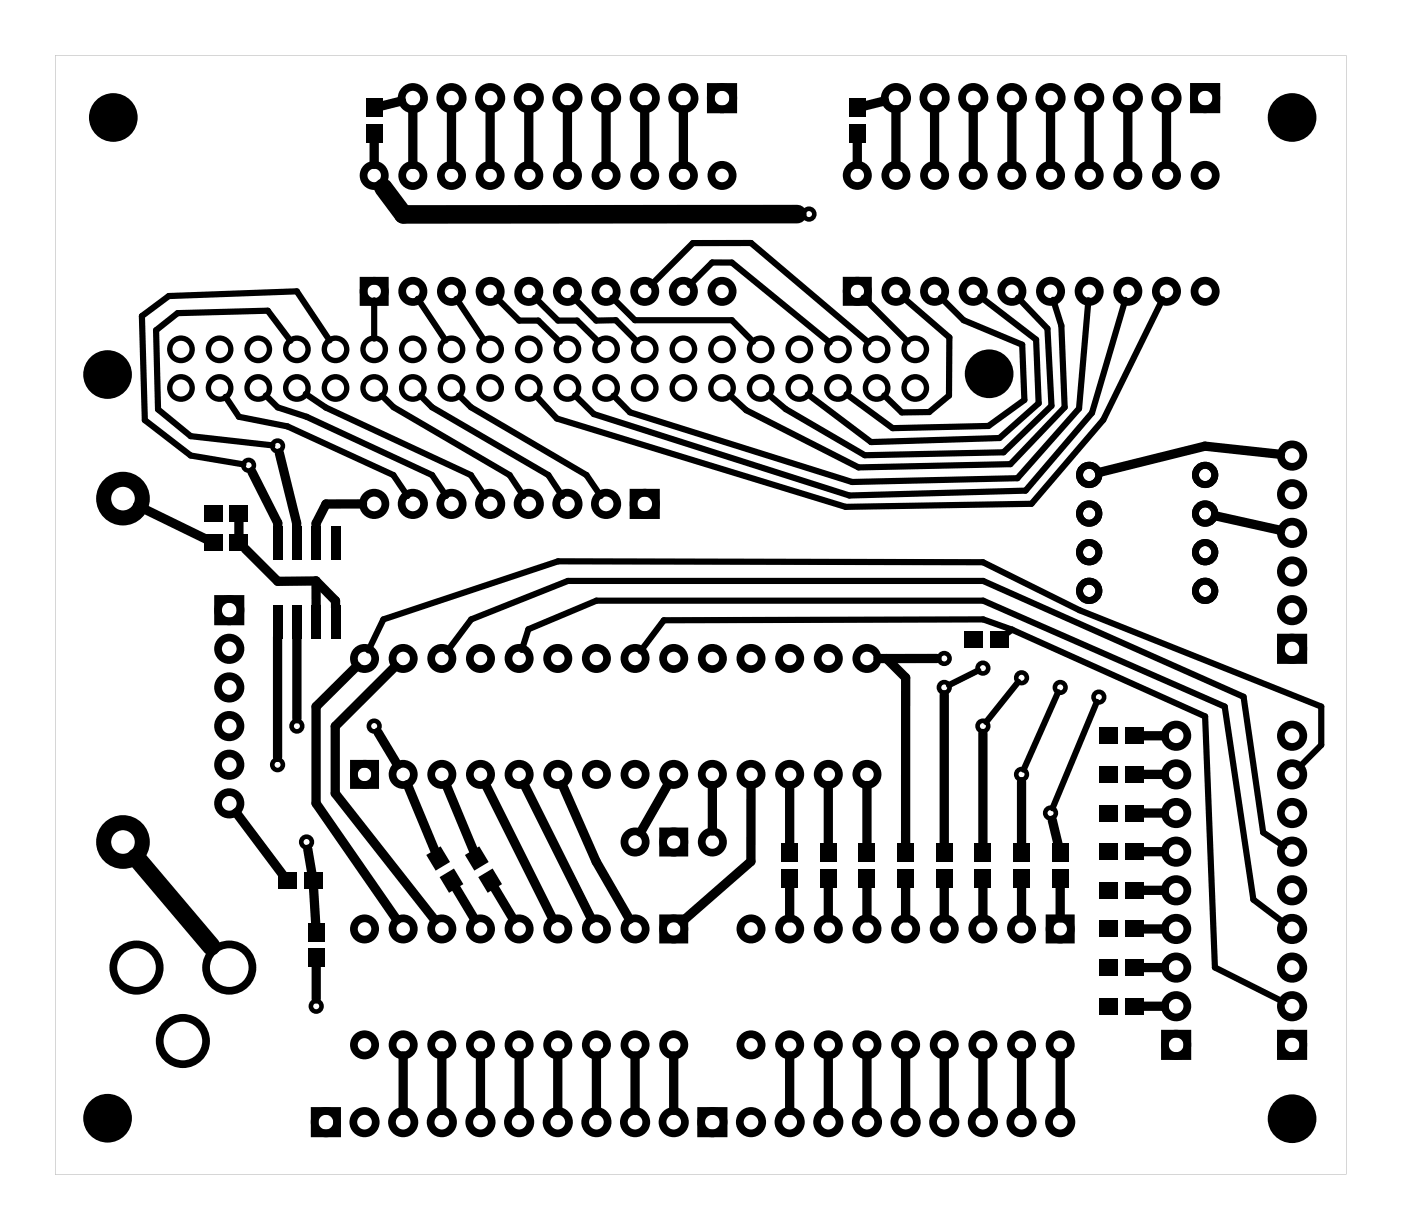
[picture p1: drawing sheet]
<svg xmlns="http://www.w3.org/2000/svg" width="92mm" height="81mm" viewBox="0 0 92 81" stroke-linecap="round" stroke-linejoin="round" font-family="sans-serif">
<g fill="#000">
<path d="M24 6.5h1.1v1.2h-1.1zM24 8.2h1.1v1.2h-1.1zM55.8 6.5h1.1v1.2h-1.1zM55.8 8.2h1.1v1.2h-1.1zM13.4 33.2h1.2v1.1h-1.2zM13.4 35.1h1.2v1.1h-1.2zM15.1 33.2h1.2v1.1h-1.2zM15.1 35.1h1.2v1.1h-1.2zM17.9 34.6h.6v2.2h-.6zM19.2 34.6h.6v2.2h-.6zM20.5 34.6h.6v2.2h-.6zM21.7 34.6h.7v2.2h-.7z"/>
<path d="M17.9 39.8h.6v2.2h-.6zM18.3 57.3h1.2v1.1h-1.2zM19.2 39.8h.6v2.2h-.6zM20.5 39.8h.6v2.2h-.6zM20 57.3h1.2v1.1h-1.2zM21.7 39.8h.7v2.2h-.7zM28 56.2l1-.6 .6 1.1-1 .5zM28.9 57.7l.9-.6 .7 1-1 .6zM30.6 56.2l.9-.6 .6 1.1-.9 .5zM31.4 57.7l1-.6 .6 1-.9 .6zM51.3 57.2h1.1v1.2h-1.1zM51.3 55.5h1.1v1.2h-1.1z"/>
<path d="M53.9 57.2h1.1v1.2h-1.1zM53.9 55.5h1.1v1.2h-1.1zM56.4 57.2h1.1v1.2h-1.1zM56.4 55.5h1.1v1.2h-1.1zM59 57.2h1.1v1.2h-1.1zM59 55.5h1.1v1.2h-1.1zM61.5 57.2h1.1v1.2h-1.1zM61.5 55.5h1.1v1.2h-1.1zM63.4 41.5h1.2v1.1h-1.2zM64 57.2h1.1v1.2h-1.1zM64 55.5h1.1v1.2h-1.1zM65.1 41.5h1.2v1.1h-1.2z"/>
<path d="M66.6 57.2h1.1v1.2h-1.1zM66.6 55.5h1.1v1.2h-1.1zM69.1 57.2h1.1v1.2h-1.1zM69.1 55.5h1.1v1.2h-1.1zM72.3 55.4h1.2v1.1h-1.2zM72.3 58h1.2v1.1h-1.2zM72.3 52.9h1.2v1.1h-1.2zM72.3 50.4h1.2v1.1h-1.2zM72.3 47.8h1.2v1.1h-1.2zM74 55.4h1.2v1.1h-1.2zM74 58h1.2v1.1h-1.2zM74 52.9h1.2v1.1h-1.2z"/>
<path d="M74 50.4h1.2v1.1h-1.2zM74 47.8h1.2v1.1h-1.2zM20.2 60.7h1.1v1.2h-1.1zM20.2 62.4h1.1v1.2h-1.1zM72.3 65.6h1.2v1.1h-1.2zM72.3 63.1h1.2v1.1h-1.2zM72.3 60.5h1.2v1.1h-1.2zM74 65.6h1.2v1.1h-1.2zM74 63.1h1.2v1.1h-1.2zM74 60.5h1.2v1.1h-1.2z"/>
<path d="M3.6 3.6h84.9v73.6h-84.9zM3.6 3.6v73.6h84.9v-73.6z"/>
</g>
<g fill="none" stroke="#000" stroke-width=".3">
<circle cx="53.2" cy="14.1" r=".35"/>
<circle cx="16.3" cy="30.6" r=".35"/>
<circle cx="18.2" cy="29.3" r=".35"/>
<circle cx="18.2" cy="50.3" r=".35"/>
<circle cx="19.5" cy="47.7" r=".35"/>
<circle cx="20.1" cy="55.3" r=".35"/>
<circle cx="24.6" cy="47.7" r=".35"/>
<circle cx="62.1" cy="43.3" r=".35"/>
<circle cx="62.1" cy="45.2" r=".35"/>
<circle cx="64.6" cy="47.7" r=".35"/>
<circle cx="64.6" cy="43.9" r=".35"/>
<circle cx="67.1" cy="50.9" r=".35"/>
<circle cx="67.1" cy="44.6" r=".35"/>
<circle cx="69" cy="53.4" r=".35"/>
<circle cx="69.7" cy="45.2" r=".35"/>
<circle cx="72.2" cy="45.8" r=".35"/>
<circle cx="20.8" cy="66.1" r=".35"/>
</g>
<g fill="none" stroke="#000" stroke-width=".35">
<circle cx="11.9" cy="25.5" r=".74"/>
<circle cx="11.9" cy="23" r=".74"/>
<circle cx="14.4" cy="25.5" r=".74"/>
<circle cx="14.4" cy="23" r=".74"/>
<circle cx="17" cy="25.5" r=".74"/>
<circle cx="17" cy="23" r=".74"/>
<circle cx="19.5" cy="25.5" r=".74"/>
<circle cx="19.5" cy="23" r=".74"/>
<circle cx="22.1" cy="23" r=".74"/>
<circle cx="22.1" cy="25.5" r=".74"/>
<circle cx="24.6" cy="25.5" r=".74"/>
<circle cx="24.6" cy="23" r=".74"/>
<circle cx="27.1" cy="25.5" r=".74"/>
<circle cx="27.1" cy="23" r=".74"/>
<circle cx="29.7" cy="25.5" r=".74"/>
<circle cx="29.7" cy="23" r=".74"/>
<circle cx="32.2" cy="25.5" r=".74"/>
<circle cx="32.2" cy="23" r=".74"/>
<circle cx="34.8" cy="23" r=".74"/>
<circle cx="34.8" cy="25.5" r=".74"/>
<circle cx="37.3" cy="25.5" r=".74"/>
<circle cx="37.3" cy="23" r=".74"/>
<circle cx="39.8" cy="23" r=".74"/>
<circle cx="39.8" cy="25.5" r=".74"/>
<circle cx="42.4" cy="25.5" r=".74"/>
<circle cx="42.4" cy="23" r=".74"/>
<circle cx="44.9" cy="25.5" r=".74"/>
<circle cx="44.9" cy="23" r=".74"/>
<circle cx="47.5" cy="25.5" r=".74"/>
<circle cx="47.5" cy="23" r=".74"/>
<circle cx="50" cy="25.5" r=".74"/>
<circle cx="50" cy="23" r=".74"/>
<circle cx="52.5" cy="23" r=".74"/>
<circle cx="52.5" cy="25.5" r=".74"/>
<circle cx="55.1" cy="25.5" r=".74"/>
<circle cx="55.1" cy="23" r=".74"/>
<circle cx="57.6" cy="25.5" r=".74"/>
<circle cx="57.6" cy="23" r=".74"/>
<circle cx="60.2" cy="25.5" r=".74"/>
<circle cx="60.2" cy="23" r=".74"/>
</g>
<g fill="#000">
<circle cx="7.4" cy="7.7" r="1.6"/>
<circle cx="84.9" cy="7.7" r="1.6"/>
<circle cx="7.1" cy="24.6" r="1.6"/>
<circle cx="65" cy="24.6" r="1.6"/>
<circle cx="7.1" cy="73.5" r="1.6"/>
<circle cx="84.9" cy="73.5" r="1.6"/>
</g>
<g fill="none" stroke="#000" stroke-width=".51">
<path d="M23.9 18.5h1.4v1.4h-1.4zM46.7 5.7h1.5v1.5h-1.5zM55.6 18.5h1.4v1.3h-1.4zM78.5 5.7h1.4v1.5h-1.4zM14.3 39.4h1.5v1.4h-1.5zM41.6 32.4h1.5v1.5h-1.5zM23.3 50.2h1.4v1.4h-1.4zM43.6 54.6h1.4v1.4h-1.4zM84.2 41.9h1.5v1.5h-1.5zM20.7 73h1.5v1.5h-1.5zM43.6 60.4h1.4v1.4h-1.4zM46.1 73h1.5v1.5h-1.5z"/>
<path d="M69 60.4h1.4v1.4h-1.4zM76.6 67.9h1.4v1.5h-1.4zM84.2 67.9h1.5v1.5h-1.5z"/>
<circle cx="24.6" cy="11.5" r=".7"/>
<circle cx="24.6" cy="19.2" r=".7"/>
<circle cx="27.1" cy="6.5" r=".74"/>
<circle cx="27.1" cy="11.5" r=".7"/>
<circle cx="27.1" cy="19.2" r=".7"/>
<circle cx="29.7" cy="6.5" r=".74"/>
<circle cx="29.7" cy="11.5" r=".7"/>
<circle cx="29.7" cy="19.2" r=".7"/>
<circle cx="32.2" cy="6.5" r=".74"/>
<circle cx="32.2" cy="11.5" r=".7"/>
<circle cx="32.2" cy="19.2" r=".7"/>
<circle cx="34.8" cy="6.5" r=".74"/>
<circle cx="34.8" cy="11.5" r=".7"/>
<circle cx="34.8" cy="19.2" r=".7"/>
<circle cx="37.3" cy="6.5" r=".74"/>
<circle cx="37.3" cy="11.5" r=".7"/>
<circle cx="37.3" cy="19.2" r=".7"/>
<circle cx="39.8" cy="6.5" r=".74"/>
<circle cx="39.8" cy="11.5" r=".7"/>
<circle cx="39.8" cy="19.2" r=".7"/>
<circle cx="42.4" cy="6.5" r=".74"/>
<circle cx="42.4" cy="11.5" r=".7"/>
<circle cx="42.4" cy="19.2" r=".7"/>
<circle cx="44.9" cy="6.5" r=".74"/>
<circle cx="44.9" cy="11.5" r=".7"/>
<circle cx="44.9" cy="19.2" r=".7"/>
<circle cx="47.5" cy="6.5" r=".74"/>
<circle cx="47.5" cy="11.5" r=".7"/>
<circle cx="47.5" cy="19.2" r=".7"/>
<circle cx="56.3" cy="11.5" r=".7"/>
<circle cx="56.3" cy="19.1" r=".7"/>
<circle cx="58.9" cy="6.4" r=".74"/>
<circle cx="58.9" cy="11.5" r=".7"/>
<circle cx="58.9" cy="19.1" r=".7"/>
<circle cx="61.4" cy="6.4" r=".74"/>
<circle cx="61.4" cy="11.5" r=".7"/>
<circle cx="61.4" cy="19.1" r=".7"/>
<circle cx="64" cy="6.4" r=".74"/>
<circle cx="64" cy="11.5" r=".7"/>
<circle cx="64" cy="19.1" r=".7"/>
<circle cx="66.5" cy="6.4" r=".74"/>
<circle cx="66.5" cy="11.5" r=".7"/>
<circle cx="66.5" cy="19.1" r=".7"/>
<circle cx="69" cy="6.4" r=".74"/>
<circle cx="69" cy="11.5" r=".7"/>
<circle cx="69" cy="19.1" r=".7"/>
<circle cx="71.6" cy="6.4" r=".74"/>
<circle cx="71.6" cy="11.5" r=".7"/>
<circle cx="71.6" cy="19.1" r=".7"/>
<circle cx="74.1" cy="6.4" r=".74"/>
<circle cx="74.1" cy="11.5" r=".7"/>
<circle cx="74.1" cy="19.1" r=".7"/>
<circle cx="76.7" cy="6.4" r=".74"/>
<circle cx="76.7" cy="11.5" r=".7"/>
<circle cx="76.7" cy="19.1" r=".7"/>
<circle cx="79.2" cy="6.4" r=".74"/>
<circle cx="79.2" cy="11.5" r=".7"/>
<circle cx="79.2" cy="19.1" r=".7"/>
<circle cx="24.6" cy="33.1" r=".74"/>
<circle cx="27.1" cy="33.1" r=".74"/>
<circle cx="29.7" cy="33.1" r=".74"/>
<circle cx="32.2" cy="33.1" r=".74"/>
<circle cx="34.8" cy="33.1" r=".74"/>
<circle cx="37.3" cy="33.1" r=".74"/>
<circle cx="39.8" cy="33.1" r=".74"/>
<circle cx="42.4" cy="33.1" r=".74"/>
<circle cx="84.9" cy="32.5" r=".74"/>
<circle cx="84.9" cy="29.9" r=".74"/>
<circle cx="84.9" cy="37.6" r=".74"/>
<circle cx="84.9" cy="35" r=".74"/>
<circle cx="15.1" cy="42.6" r=".74"/>
<circle cx="15.1" cy="40.1" r=".74"/>
<circle cx="15.1" cy="47.7" r=".74"/>
<circle cx="15.1" cy="45.2" r=".74"/>
<circle cx="15.1" cy="50.3" r=".74"/>
<circle cx="15.1" cy="52.8" r=".74"/>
<circle cx="24" cy="43.3" r=".7"/>
<circle cx="24" cy="50.9" r=".7"/>
<circle cx="26.5" cy="43.3" r=".7"/>
<circle cx="26.5" cy="50.9" r=".7"/>
<circle cx="29" cy="43.3" r=".7"/>
<circle cx="29" cy="50.9" r=".7"/>
<circle cx="31.6" cy="43.3" r=".7"/>
<circle cx="31.6" cy="50.9" r=".7"/>
<circle cx="34.1" cy="43.3" r=".7"/>
<circle cx="34.1" cy="50.9" r=".7"/>
<circle cx="36.7" cy="43.3" r=".7"/>
<circle cx="36.7" cy="50.9" r=".7"/>
<circle cx="39.2" cy="43.3" r=".7"/>
<circle cx="39.2" cy="50.9" r=".7"/>
<circle cx="41.7" cy="55.3" r=".7"/>
<circle cx="41.7" cy="43.3" r=".7"/>
<circle cx="41.7" cy="50.9" r=".7"/>
<circle cx="44.3" cy="55.3" r=".7"/>
<circle cx="44.3" cy="43.3" r=".7"/>
<circle cx="44.3" cy="50.9" r=".7"/>
<circle cx="46.8" cy="55.3" r=".7"/>
<circle cx="46.8" cy="43.3" r=".7"/>
<circle cx="46.8" cy="50.9" r=".7"/>
<circle cx="49.4" cy="43.3" r=".7"/>
<circle cx="49.4" cy="50.9" r=".7"/>
<circle cx="51.9" cy="43.3" r=".7"/>
<circle cx="51.9" cy="50.9" r=".7"/>
<circle cx="54.4" cy="43.3" r=".7"/>
<circle cx="54.4" cy="50.9" r=".7"/>
<circle cx="57" cy="43.3" r=".7"/>
<circle cx="57" cy="50.9" r=".7"/>
<circle cx="77.3" cy="53.4" r=".74"/>
<circle cx="77.3" cy="56" r=".74"/>
<circle cx="77.3" cy="58.5" r=".74"/>
<circle cx="77.3" cy="50.9" r=".74"/>
<circle cx="77.3" cy="48.4" r=".74"/>
<circle cx="84.9" cy="53.4" r=".74"/>
<circle cx="84.9" cy="58.5" r=".74"/>
<circle cx="84.9" cy="56" r=".74"/>
<circle cx="84.9" cy="50.9" r=".74"/>
<circle cx="84.9" cy="42.6" r=".74"/>
<circle cx="84.9" cy="40.1" r=".74"/>
<circle cx="84.9" cy="48.4" r=".74"/>
<circle cx="9" cy="63.6" r="1.52"/>
<circle cx="12" cy="68.4" r="1.52"/>
<circle cx="15.1" cy="63.6" r="1.52"/>
<circle cx="21.4" cy="73.8" r=".74"/>
<circle cx="24" cy="61.1" r=".7"/>
<circle cx="24" cy="68.7" r=".7"/>
<circle cx="24" cy="73.8" r=".74"/>
<circle cx="26.5" cy="61.1" r=".7"/>
<circle cx="26.5" cy="68.7" r=".7"/>
<circle cx="26.5" cy="73.8" r=".74"/>
<circle cx="29" cy="61.1" r=".7"/>
<circle cx="29" cy="68.7" r=".7"/>
<circle cx="29" cy="73.8" r=".74"/>
<circle cx="31.6" cy="61.1" r=".7"/>
<circle cx="31.6" cy="68.7" r=".7"/>
<circle cx="31.6" cy="73.8" r=".74"/>
<circle cx="34.1" cy="61.1" r=".7"/>
<circle cx="34.1" cy="68.7" r=".7"/>
<circle cx="34.1" cy="73.8" r=".74"/>
<circle cx="36.7" cy="61.1" r=".7"/>
<circle cx="36.7" cy="68.7" r=".7"/>
<circle cx="36.7" cy="73.8" r=".74"/>
<circle cx="39.2" cy="61.1" r=".7"/>
<circle cx="39.2" cy="68.7" r=".7"/>
<circle cx="39.2" cy="73.8" r=".74"/>
<circle cx="41.7" cy="61.1" r=".7"/>
<circle cx="41.7" cy="68.7" r=".7"/>
<circle cx="41.7" cy="73.8" r=".74"/>
<circle cx="44.3" cy="61.1" r=".7"/>
<circle cx="44.3" cy="68.7" r=".7"/>
<circle cx="44.3" cy="73.8" r=".74"/>
<circle cx="46.8" cy="73.8" r=".74"/>
<circle cx="49.4" cy="61.1" r=".7"/>
<circle cx="49.4" cy="68.7" r=".7"/>
<circle cx="49.4" cy="73.8" r=".74"/>
<circle cx="51.9" cy="61.1" r=".7"/>
<circle cx="51.9" cy="68.7" r=".7"/>
<circle cx="51.9" cy="73.8" r=".74"/>
<circle cx="54.4" cy="61.1" r=".7"/>
<circle cx="54.4" cy="68.7" r=".7"/>
<circle cx="54.4" cy="73.8" r=".74"/>
<circle cx="57" cy="61.1" r=".7"/>
<circle cx="57" cy="68.7" r=".7"/>
<circle cx="57" cy="73.8" r=".74"/>
<circle cx="59.5" cy="61.1" r=".7"/>
<circle cx="59.5" cy="68.7" r=".7"/>
<circle cx="59.5" cy="73.8" r=".74"/>
<circle cx="62.1" cy="61.1" r=".7"/>
<circle cx="62.1" cy="68.7" r=".7"/>
<circle cx="62.1" cy="73.8" r=".74"/>
<circle cx="64.6" cy="61.1" r=".7"/>
<circle cx="64.6" cy="68.7" r=".7"/>
<circle cx="64.6" cy="73.8" r=".74"/>
<circle cx="67.1" cy="61.1" r=".7"/>
<circle cx="67.1" cy="68.7" r=".7"/>
<circle cx="67.1" cy="73.8" r=".74"/>
<circle cx="69.7" cy="61.1" r=".7"/>
<circle cx="69.7" cy="68.7" r=".7"/>
<circle cx="69.7" cy="73.8" r=".74"/>
<circle cx="77.3" cy="61.1" r=".74"/>
<circle cx="77.3" cy="63.6" r=".74"/>
<circle cx="77.3" cy="68.7" r=".74"/>
<circle cx="77.3" cy="66.1" r=".74"/>
<circle cx="84.9" cy="63.6" r=".74"/>
<circle cx="84.9" cy="61.1" r=".74"/>
<circle cx="84.9" cy="68.7" r=".74"/>
<circle cx="84.9" cy="66.1" r=".74"/>
</g>
<g fill="none" stroke="#000" stroke-width=".99" stroke-linecap="butt">
<circle cx="8.1" cy="32.8" r="1.27"/>
<circle cx="8.1" cy="55.3" r="1.27"/>
</g>
<g fill="none" stroke="#000" stroke-width=".46">
<circle cx="71.6" cy="38.8" r=".64"/>
<circle cx="71.6" cy="31.2" r=".64"/>
<circle cx="71.6" cy="33.8" r=".64"/>
<circle cx="71.6" cy="36.3" r=".64"/>
<circle cx="79.2" cy="38.8" r=".64"/>
<circle cx="79.2" cy="36.3" r=".64"/>
<circle cx="79.2" cy="31.2" r=".64"/>
<circle cx="79.2" cy="33.8" r=".64"/>
</g>
<g fill="none" stroke="#000" stroke-width=".41">
<path d="M24.6 19.7v2.6M27.5 19.6l1.8 2.8M30 19.6l1.8 2.8M32.6 19.6l1.5 1.5h1.3l1.4 1.4M35.2 19.6l1.5 1.5h1.2l1.4 1.4M37.7 19.6l1.5 1.5 1.3-.1 1.4 1.5M40.2 19.6l1.5 1.4h6.4l1.4 1.5M42.8 18.7l2.7-2.7h3.9l7.7 6.5M45.3 18.7l1.5-1.4h1.3l6.4 5.2M56.8 19.6l2.9 2.9M59.3 19.5l3.1 2.7v3.8l-1.3 1.1h-1.8l-1.2-1.1M61.8 19.6l1.5 1.4 3.9 1.7 .1 3.6-2.3 1.7-6.3 .1-3.1-2.2"/>
<path d="M64.4 19.5l3.7 2.8 .2 4.2-2.6 2.3-8.5 .3-4.1-3.2M66.9 19.6l1.9 2 .3 5.1-3.1 3-9.2 .2-5.2-3-1.1-.9M69.2 19.7l.6 1.7 .2 5.4-3.6 3.7-10 .2-7.4-3.7-1-1M71.5 19.7l-.6 7.2-4 4.5-10.9 .3-14.6-4.6-1.1-1.1M74 19.7l-2.2 7.4-4.4 5.2-11.6 .3-16.8-5.4-1.2-1.2M76.4 19.7l-3.9 7.9-4.7 5.5-12.2 .2-19-5.8-1.4-1.5M14.8 26.1l.9 1.3 3.2 .6 7 3.2 .9 1.4M17.5 26l.8 .8 1.9 .6 8.2 3.8 .9 1.4M19.1 22.4l-1.5-2-5.9 .2-1.4 1.1 .1 5.2 2.1 1.8 5.4 .6M20.1 25.9l1.3 .9 9.5 4.4 1 1.4M21.7 22.4l-2.2-3.2-8.4 .3-1.8 1.3 .2 6.8 3 2.3 3.5 .6M25.1 26l.8 .8 7.6 4.4 .9 1.4"/>
<path d="M27.6 26l.8 .8 7.6 4.4 .9 1.4M30.2 26l.7 .8 7.6 4.4 1 1.4M24.2 42.8l1-2.1 11.5-3.8 27.9 .1 6.3 3.1 15.9 6.3v2.6l-1.4 1.5M29.4 42.8l1.6-2.1 6.3-2.5h27.3l17.1 7.6 1.3 8.9 1.4 .9M34.3 42.7l.4-1.3 4.5-1.9h25.4l15.9 6.9 1.9 12.7 2 1.6M64.3 44.1l-1.9 .9M66.5 41.4l-.4 .3M66.5 41.4l-1.9-.7-21 .1-1.5 2M66.5 41.4l12.7 5.7 .6 16.5 4.6 2.3M66.9 44.8l-2.1 2.7M69.5 45.5l-2.2 5.1M72.1 46.1l-2.9 7"/>
</g>
<path d="M25.2 12.3l1.3 1.8h25.9M8.9 56.4l5 5.8" fill="none" stroke="#000" stroke-width="1.2"/>
<g fill="none" stroke="#000" stroke-width=".61">
<path d="M24.6 9.2v1.6M26.4 6.6l-1.4 .4M27.1 7.2v3.6M29.7 7.2v3.6M32.2 7.2v3.6M34.8 7.2v3.6M37.3 7.2v3.6M39.8 7.2v3.6M42.4 7.2v3.6M44.9 7.2v3.6M56.3 9.2v1.6M58.1 6.6l-1.3 .4"/>
<path d="M58.9 7.2v3.6M61.4 7.2v3.6M64 7.2v3.6M66.5 7.2v3.6M69 7.2v3.6M71.6 7.2v3.6M74.1 7.2v3.6M76.7 7.2v3.6M9 33.2l4.5 2.2M15.7 34.2v1.1M16.1 36.1l2.2 2.1h2.5M16.6 31l1.7 3.4v.3"/>
<path d="M18.4 29.8l1.1 4.6v.3M20.8 38.2v1.7M20.8 38.2l1.3 1.3v.4M23.8 33.1h-2.4l-.6 1.3v.3M79.9 33.9l4.3 1M84.2 29.9l-5-.6-6.9 1.8M15.5 53.4l3.1 4.1M18.2 41.9v7.9M19.5 41.9v5.3M20.2 55.8l.3 1.7M20.6 58.3l.2 2.5M23.4 43.8l-2.6 2.6v6.4l5.3 7.7"/>
<path d="M24.8 48.1l1.3 2.2M26 43.8l-4 3.9v4.5l6.6 8.3M26.8 51.6l1.8 4.4M29.3 51.6l1.9 4.4M29.9 58.3l1.3 2.1M31.9 51.6l4.4 8.8M32.4 58.3l1.3 2.1M34.4 51.6l4.5 8.8M36.9 51.6l2.3 5 2.2 3.8M43.9 51.5l-1.8 3.2M46.8 51.6v3M49.4 51.6v5l-4.6 4"/>
<path d="M51.9 51.6v4M51.9 58.2v2.1M54.4 51.6v4M54.4 58.2v2.1M57 51.6v4M57 58.2v2.1M57.7 43.3h.6M58.3 43.3l1.2 1.2v11.1M59.5 58.2v2.1M61.6 43.3h-3.3M62.1 45.7v9.9M62.1 58.2v2.1"/>
<path d="M64.6 48.2v7.4M64.6 58.2v2.1M67.1 51.4v4.2M67.1 58.2v2.1M69.2 53.9l.4 1.7M69.7 58.2v2.1M75 48.4h1.5M75 50.9h1.5M75 53.4h1.5M75 56h1.5M75 58.5h1.5M20.8 63.4v2.3"/>
<path d="M26.5 69.4v3.6M29 69.4v3.6M31.6 69.4v3.6M34.1 69.4v3.6M36.7 69.4v3.6M39.2 69.4v3.6M41.7 69.4v3.6M44.3 69.4v3.6M51.9 69.4v3.6M54.4 69.4v3.6M57 69.4v3.6M59.5 69.4v3.6"/>
<path d="M62.1 69.4v3.6M64.6 69.4v3.6M67.1 69.4v3.6M69.7 69.4v3.6M75 61.1h1.5M75 63.6h1.5M75 66.1h1.5"/>
</g>
</svg>
